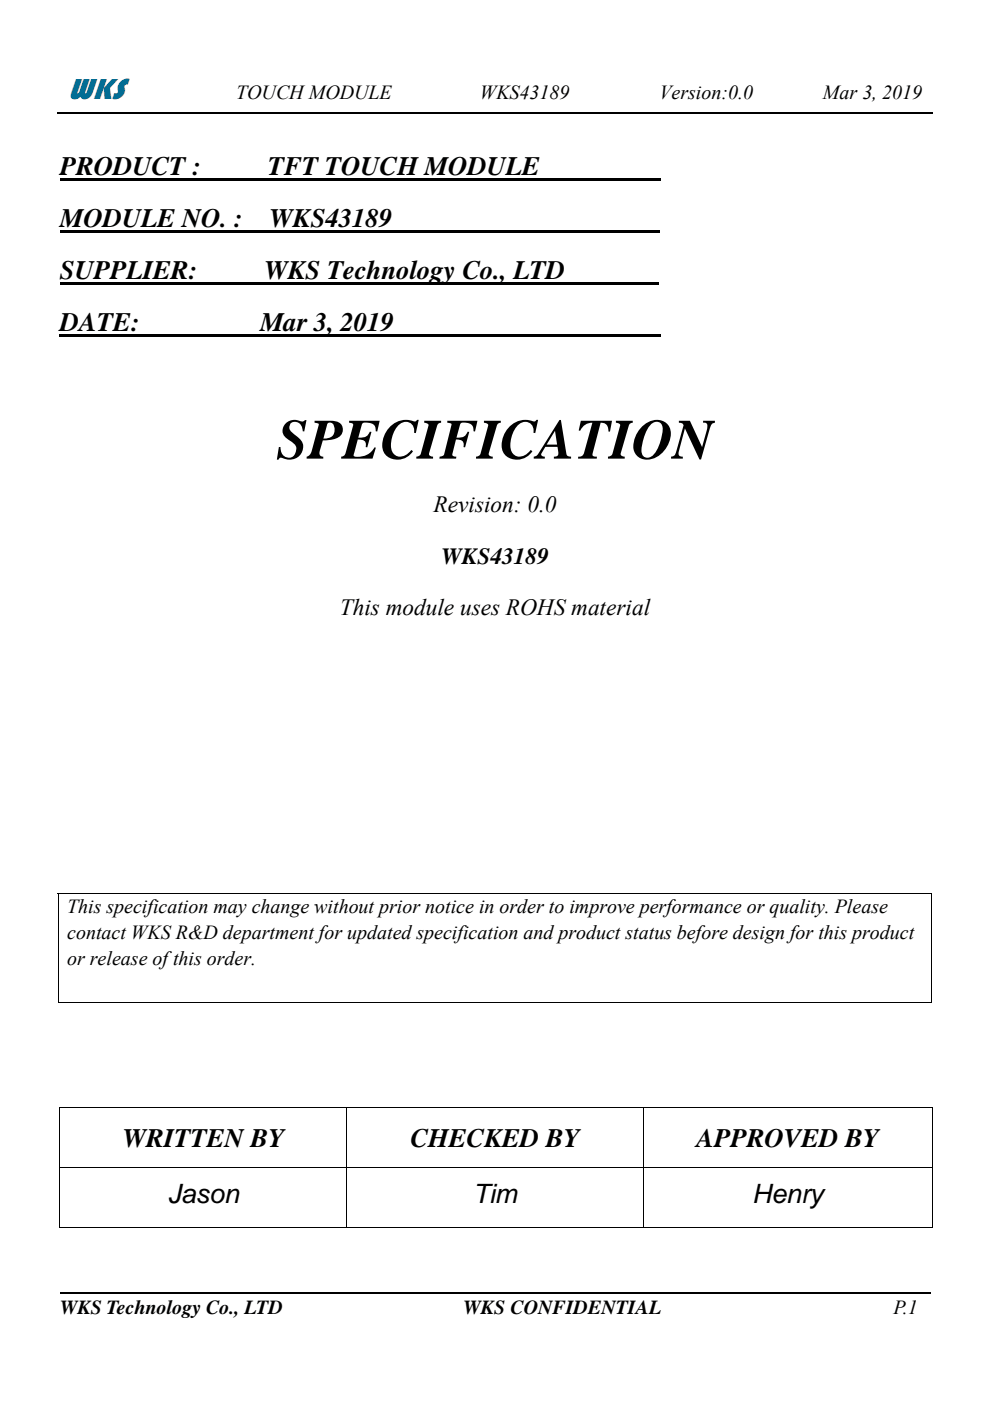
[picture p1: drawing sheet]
<svg xmlns="http://www.w3.org/2000/svg" width="210mm" height="297mm" viewBox="0 0 210 297" stroke-linecap="round" stroke-linejoin="round" font-family="sans-serif">
<defs><g id="words">
<text font-size="12" x="58.7" y="97.2">SPECIFICATION</text>
<text font-size="6.7" fill="#036d94" x="14.4" y="21.1">WKS</text>
<g font-size="5.7">
<text x="12.7" y="37.2">PRODUCT :</text>
<text x="56.8" y="37.2">TFT TOUCH MODULE</text>
<text x="12.7" y="48.2">MODULE NO. :</text>
<text x="57.1" y="48.2">WKS43189</text>
<text x="12.7" y="59.2">SUPPLIER:</text>
<text x="56" y="59.2">WKS Technology Co., LTD</text>
<text x="12.7" y="70.2">DATE:</text>
<text x="55.1" y="70.2">Mar 3, 2019</text>
<text x="26" y="243.1">WRITTEN BY</text>
<text x="87" y="243.1">CHECKED BY</text>
<text x="147.7" y="243.1">APPROVED BY</text>
<text x="35.6" y="255.1">Jason</text>
<text x="100.3" y="255.1">Tim</text>
<text x="159.5" y="255.1">Henry</text>
</g>
<g font-size="4.9">
<text x="92" y="108.5">Revision: 0.0</text>
<text x="93.6" y="119.5">WKS43189</text>
<text x="72.1" y="130.5">This module uses ROHS material</text>
</g>
<g font-size="4.2">
<text x="50.1" y="21.1">TOUCH MODULE</text>
<text x="101.7" y="21.1">WKS43189</text>
<text x="139.9" y="21.1">Version:0.0</text>
<text x="174.6" y="21.1">Mar 3, 2019</text>
<text x="14.2" y="193.7">This specification may change without prior notice in order to improve performance or quality. Please</text>
<text x="14.2" y="199.2">contact WKS R&amp;D department for updated specification and product status before design for this product</text>
<text x="14.2" y="204.7">or release of this order.</text>
<text x="12.7" y="278.6">WKS Technology Co., LTD</text>
<text x="98.3" y="278.6">WKS CONFIDENTIAL</text>
<text x="189.5" y="278.6">P.1</text>
</g>
</g></defs>
<path d="M12.2 24h185.6" fill="none" stroke="#000" stroke-width=".25"/>
<path d="M12.7 274.2h184.6" fill="none" stroke="#000" stroke-width=".23"/>
<path d="M12.7 37.8h127.3v.5h-127.3zM12.7 48.8h127.1v.5h-127.1zM12.7 59.8h127v.5h-127zM12.7 70.8h127.5v.5h-127.5zM12.2 189.3h.2v.1h-.2zM197.6 189.3h.1v.1h-.1zM197.6 212.4h.1v.2h-.1zM12.6 234.6h.2v.2h-.2zM197.7 234.6h.1v.2h-.1zM197.7 260.1h.1v.2h-.1z" fill="#000"/>
<g fill="none" stroke="#000" stroke-width=".21">
<path d="M12.2 189.3h185.5M12.3 189.4v23.2M197.7 189.4v23.2M12.2 212.5h185.4M12.6 234.7h185.2M12.7 234.8v12.6M73.6 234.8v12.6M136.4 234.8v12.6M197.7 234.8v12.6M12.6 247.4h185.2M12.7 247.5v12.8M73.6 247.5v12.8"/>
<path d="M136.4 247.5v12.8M197.7 247.5v12.8M12.6 260.2h60.9M73.7 260.2h62.6M136.5 260.2h61.2"/>
</g>
<use href="#words"/>
</svg>
